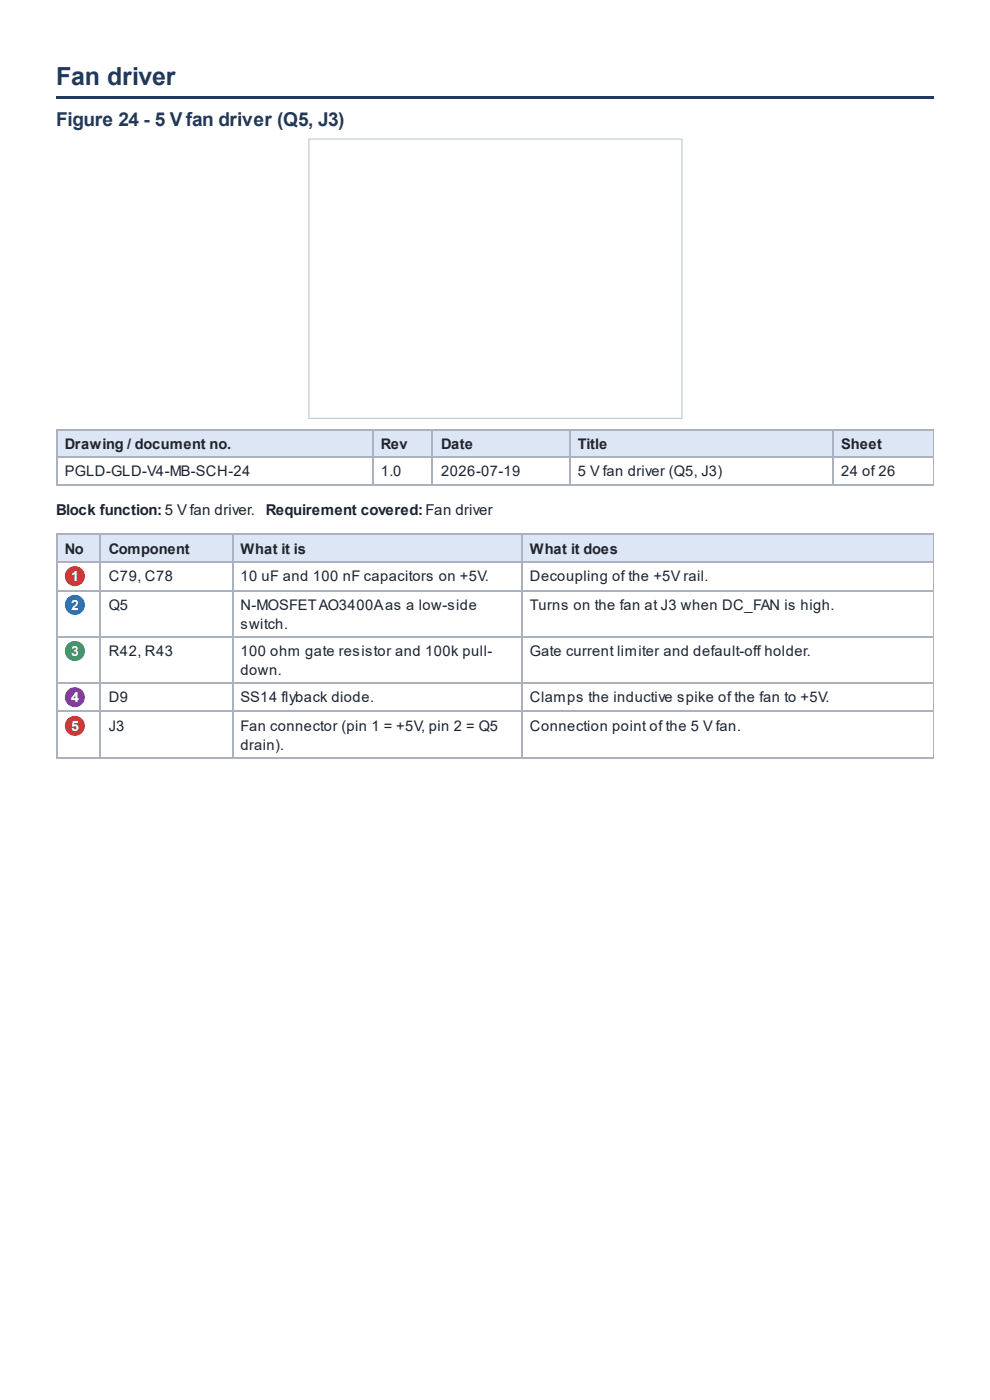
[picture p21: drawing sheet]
<svg xmlns="http://www.w3.org/2000/svg" width="210mm" height="297mm" viewBox="0 0 210 297" stroke-linecap="round" stroke-linejoin="round" font-family="sans-serif">
<defs><g id="words">
<text font-size="5.3" fill="#1f3a5f" x="11.9" y="18">Fan driver</text>
<text font-size="4.1" fill="#1f3a5f" x="11.9" y="26.7">Figure 24 - 5 V fan driver (Q5, J3)</text>
<g font-size="3.2" fill="#1d2430">
<text x="11.9" y="109.3">Block function:5 Vfan driver.</text>
<text x="56.4" y="109.3">Requirement covered:Fan driver</text>
</g>
<g font-size="3.1" fill="#1d2430">
<text x="13.8" y="95.3">Drawing / document no.</text>
<text x="80.7" y="95.3">Rev</text>
<text x="93.5" y="95.3">Date</text>
<text x="122.5" y="95.3">Title</text>
<text x="178.3" y="95.3">Sheet</text>
<text x="13.8" y="101.1">PGLD-GLD-V4-MB-SCH-24</text>
<text x="80.7" y="101.1">1.0</text>
<text x="93.5" y="101.1">2026-07-19</text>
<text x="122.5" y="101.1">5 V fan driver (Q5, J3)</text>
<text x="178.3" y="101.1">24 of 26</text>
<text x="13.8" y="117.5">No</text>
<text x="23.1" y="117.5">Component</text>
<text x="51" y="117.5">What it is</text>
<text x="112.3" y="117.5">What it does</text>
<text x="23.1" y="123.3">C79, C78</text>
<text x="51" y="123.3">10 uF and 100 nF capacitors on +5V.</text>
<text x="112.3" y="123.3">Decoupling of the +5V rail.</text>
<text x="23.1" y="129.4">Q5</text>
<text x="51" y="129.4">N-MOSFETAO3400Aas a low-side</text>
<text x="112.3" y="129.4">Turns on the fan at J3 when DC_FAN is high.</text>
<text x="51" y="133.4">switch.</text>
<text x="23.1" y="139.2">R42, R43</text>
<text x="51" y="139.2">100 ohm gate resistor and 100k pull-</text>
<text x="51" y="143.1">down.</text>
<text x="112.3" y="139.2">Gate current limiter and default-off holder.</text>
<text x="23.1" y="149">D9</text>
<text x="51" y="149">SS14 flyback diode.</text>
<text x="112.3" y="149">Clamps the inductive spike of the fan to +5V.</text>
<text x="23.1" y="155">J3</text>
<text x="51" y="155">Fan connector (pin 1 = +5V, pin 2 = Q5</text>
<text x="112.3" y="155">Connection point of the 5 V fan.</text>
<text x="51" y="159">drain).</text>
</g>
<g font-size="3" fill="#fff">
<text x="15.1" y="123.3">1</text>
<text x="15.1" y="129.4">2</text>
<text x="15.1" y="139.2">3</text>
<text x="15.1" y="149">4</text>
<text x="15.1" y="155">5</text>
</g>
</g></defs>
<path d="M11.9 20.4h186.1v.5h-186.1z" fill="#1f3a5f"/>
<g fill="#dce6f4">
<path d="M12.2 91.3h66.9v5.8h-66.9z"/>
<path d="M79.1 91.3h12.7v5.8h-12.7z"/>
<path d="M91.8 91.3h29.1v5.8h-29.1z"/>
<path d="M120.9 91.3h55.6v5.8h-55.6z"/>
<path d="M176.5 91.3h21.5v5.8h-21.5z"/>
</g>
<path d="M11.9 91.1h186.1M11.9 97h186.1M12 91v11.9M79 91v11.9M91.7 91v11.9M120.8 91v11.9M176.6 91v11.9M11.9 102.8h186.1" fill="none" stroke="#aab2bf" stroke-width=".26"/>
<path d="M197.9 91v11.9" fill="none" stroke="#aab2bf" stroke-width=".21"/>
<g fill="#dce6f4">
<path d="M12.2 113.5h9.2v5.8h-9.2z"/>
<path d="M21.4 113.5h27.8v5.8h-27.8z"/>
<path d="M49.2 113.5h61.4v5.8h-61.4z"/>
<path d="M110.6 113.5h87.4v5.8h-87.4z"/>
</g>
<path d="M11.9 113.4h186.1M11.9 119.2h186.1M12 113.2v47.7M21.3 113.2v47.7M49.3 113.2v47.7M110.7 113.2v47.7M11.9 125.3h186.1M11.9 135.1h186.1M11.9 144.9h186.1M11.9 150.9h186.1M11.9 160.7h186.1" fill="none" stroke="#aab2bf" stroke-width=".26"/>
<path d="M197.9 113.2v47.7" fill="none" stroke="#aab2bf" stroke-width=".21"/>
<path d="M65.5 29.5h79.1v59.3h-79.1z" fill="none" stroke="#c5ccd8" stroke-width=".26"/>
<circle cx="15.9" cy="122.2" r="2.12" fill="#d9480f"/>
<circle cx="15.9" cy="128.3" r="2.12" fill="#1971c2"/>
<circle cx="15.9" cy="138.1" r="2.12" fill="#2f9e44"/>
<circle cx="15.9" cy="147.9" r="2.12" fill="#9c36b5"/>
<circle cx="15.9" cy="154" r="2.12" fill="#c2255c"/>
<use href="#words"/>
</svg>
